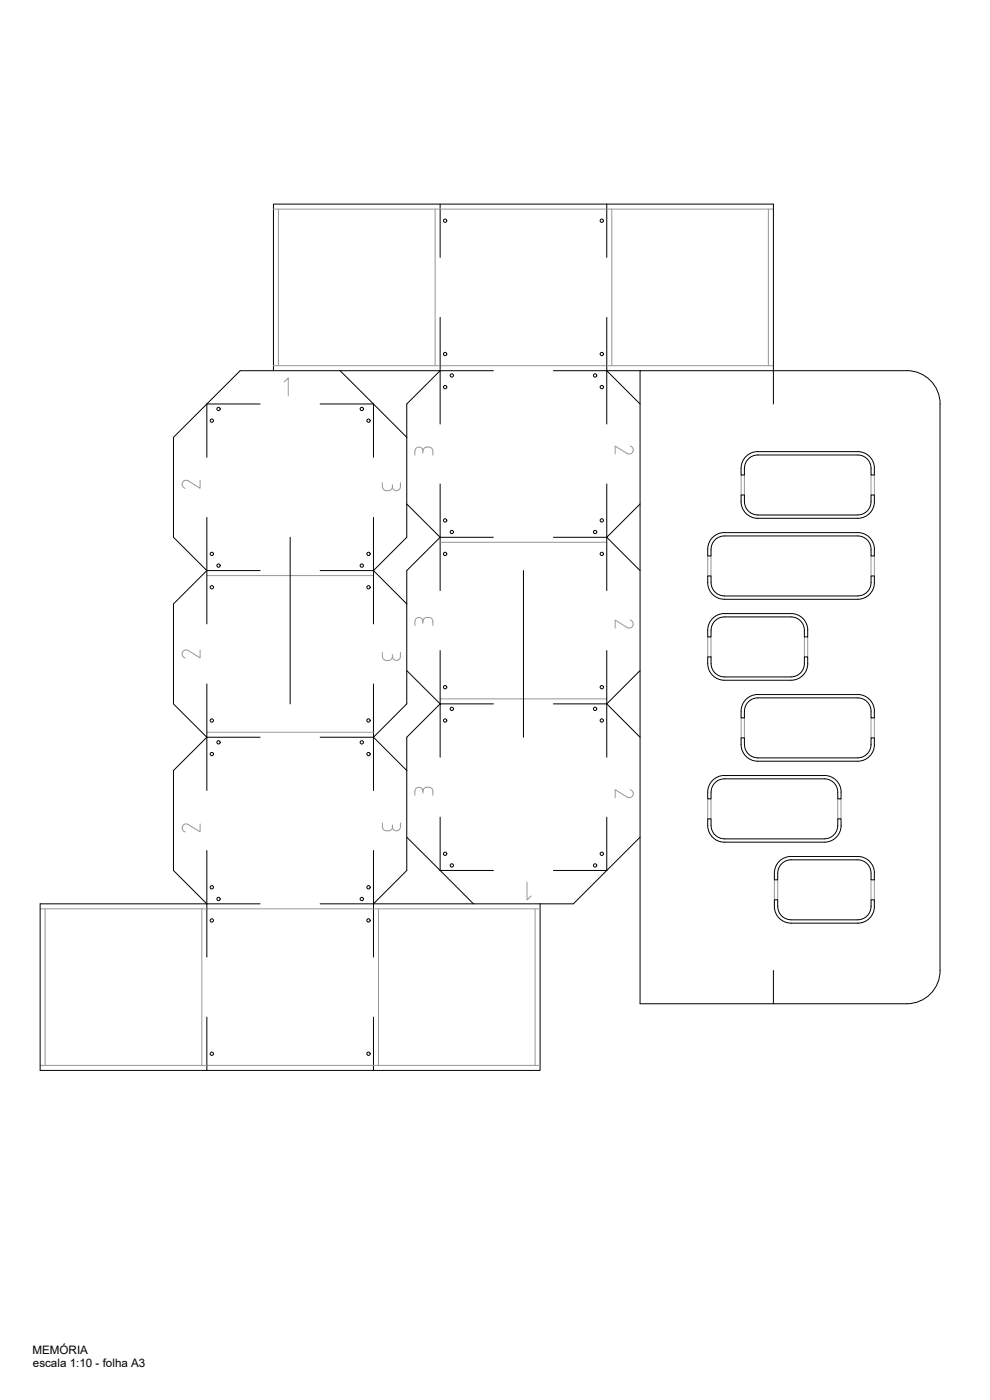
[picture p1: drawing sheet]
<svg xmlns="http://www.w3.org/2000/svg" width="297mm" height="420mm" viewBox="0 0 297 420" stroke-linecap="round" stroke-linejoin="round" font-family="sans-serif">
<defs><g id="words">
<g font-size="5.7" fill="#989898">
<text x="123.1" y="137.9">3</text>
<text x="183.4" y="137.6">2</text>
<text x="53.3" y="147.8">2</text>
<text x="113.6" y="148.5">3</text>
<text x="123.1" y="189.1">3</text>
<text x="183.4" y="189.8">2</text>
<text x="53.3" y="198.6">2</text>
<text x="123.1" y="239.9">3</text>
<text x="183.4" y="240.6">2</text>
<text x="53.3" y="250.8">2</text>
</g>
<g font-size="5.3" fill="#989898">
<text x="113.6" y="199.3">3</text>
<text x="113.6" y="250.5">3</text>
</g>
<g font-size="3.5">
<text x="9.7" y="406.3">MEMÓRIA</text>
<text x="9.9" y="410.1">escala 1:10 - folha A3</text>
</g>
</g></defs>
<!-- layer: 4. DOBRAS -->
<g fill="none" stroke="#000" stroke-width=".3">
<path d="M132.1 61.3v16M182.1 61.3v16M132.1 95.3v32M182.1 95.3v32M132.1 111.3h15.9M166.1 111.3h16M78 121.2h-15.9v16M96.1 121.2h16v16M62.1 155.3v31.9M112.1 155.3v15.9h-16M132.1 145.2v16M182.1 145.2v32"/>
<path d="M62.1 171.2h15.9M112.1 171.2v16M148 161.2h-15.9v16M166.1 161.2h16M132.1 195.2v16M182.1 195.2v32M62.1 205.3v31.9M112.1 205.3v16h-16M148 211.2h-15.9v16M166.1 211.2h16M62.1 221.3h15.9M112.1 221.3v15.9"/>
<path d="M62.1 255.2v32.1M112.1 255.2v32.1M132.1 245.2v16h15.9M182.1 245.2v16h-16M62.1 271.3h15.9M96.1 271.3h16M62.1 305.2v16M112.1 305.2v16"/>
</g>
<!-- layer: 1. CORTE -->
<g fill="none" stroke="#000" stroke-width=".3">
<path d="M82 111.3v-50h150.1v59.9M102 111.3l20 20M192 111.3h80.1a10 10 0 0 1 10 9.9l-.1 170.1a10 10 0 0 1-9.9 9.9h-80.1zM192 111.3h-9.9l9.9 9.9M122 151.3l10.1 9.9-10.1 10v40l-9.9 10.1 9.9 9.9M192 151.3l-9.9 9.9 9.9 10M217.3 159.9l40.1-.1a5 5 0 0 1 5 5M217.3 159.8a5 5 0 0 0-5 5v2.1h1a5.6 5.6 0 0 1 1.2-4.9 4 4 0 0 1 2.8-1.2M227.4 154.6h29.9M262.3 150.6v-2.1h-1a5.5 5.5 0 0 1-1.1 4.9 4 4 0 0 1-2.8 1.1M262.4 140.5a5 5 0 0 0-5.1-4.9l-29.9-.1a5 5 0 0 0-5 5v2.1h1a5.6 5.6 0 0 1 1.1-4.9 4 4 0 0 1 2.9-1.2h30a4 4 0 0 1 3.9 4v2.1h1v-2.1M262.4 150.5a5 5 0 0 1-5.1 5.1h-29.9a5 5 0 0 1-5-5v-2.1h1a5.6 5.6 0 0 0 1.1 4.9 4 4 0 0 0 2.9 1.1"/>
<path d="M87.1 161.2v50M157.1 171.2v50.1M217.3 160.8h40.1a4 4 0 0 1 3.9 4v2.1h1v-2.1M217.3 178.8a4 4 0 0 1-3.9-4l-.1-2h-1a5.9 5.9 0 0 0 2.5 6.4l1.7 .6 .8 .1M262.3 174.9v-2.1h-1a5.5 5.5 0 0 1-1.1 4.9 4 4 0 0 1-2.8 1.1l-40.1 .1M262.4 174.8a5 5 0 0 1-5 5.1h-40.1M122 181.3l-9.9-10.1 9.9-10v-40l10.1-9.9h-60l-20.1 20v29.9l10.1 10-10.1 10.1v29.9l10.1 10.1-10.1 9.9v30l10.1 10.1h-50.1v49.9h150.1v-49.9M212.3 189.1v2.1h1v-2.1M217.3 184.2l20.1-.1a5 5 0 0 1 5 5M217.3 185.1h20.1a4 4 0 0 1 3.9 4M217.3 185.1a4 4 0 0 0-3.9 4M217.3 184.1a5 5 0 0 0-5 5"/>
<path d="M241.3 189.1v2.1h1v-2.1M122 201.3l10.1 9.9-10.1 10.1v39.9l-9.9 10.1h59.9l20-20.1M192 201.3l-9.9 9.9 9.9 10.1M217.3 203.2l20.1-.1a4 4 0 0 0 3.9-3.9v-2.1h1a5.8 5.8 0 0 1-2.4 6.4l-1.6 .6-.9 .1h-20.1M217.3 203.1a4 4 0 0 1-4-3.9v-2.1h-1a5.9 5.9 0 0 0 2.5 6.4l1.7 .6 .8 .1M222.4 213.4v2.1h1v-2.1M222.4 213.4a5 5 0 0 1 5-5h29.9a5 5 0 0 1 5.1 5M223.4 213.4a4 4 0 0 1 4-4h30a4 4 0 0 1 3.9 4M261.3 213.4v2.1h1v-2.1M212.3 237.7v2.1h1v-2.1M217.3 233.7h30.1a4 4 0 0 1 4 4M217.3 232.7h30.1a5 5 0 0 1 5 5"/>
<path d="M217.3 233.7a4 4 0 0 0-3.9 4M217.3 232.7a5 5 0 0 0-5 5M251.4 237.7v2.1h.9v-2.1M262.4 223.4a5 5 0 0 1-5.1 5.1h-29.9a5 5 0 0 1-5-5v-2.1h1a5.6 5.6 0 0 0 1.1 4.9 4.1 4.1 0 0 0 2.9 1.2l30-.1a4 4 0 0 0 3.9-4v-2h1v2.1M122 251.2l20 20.1M217.3 251.8l30.1-.1a4 4 0 0 0 4-4v-2h.9a6 6 0 0 1-1.7 5.9 5 5 0 0 1-3.2 1.2h-30.1M217.3 251.7a4 4 0 0 1-3.9-4l-.1-2h-1a5.9 5.9 0 0 0 2.5 6.4l1.7 .6 .8 .1M262.4 272a5 5 0 0 1-5.1 5.1h-19.9a5 5 0 0 1-5.1-5v-2.1h1a4.9 4.9 0 0 0 2.5 5.7l1.6 .3 19.9 .1a4 4 0 0 0 4-4.1v-2h1v2.1M262.4 262a5 5 0 0 0-5.1-5h-19.9a5 5 0 0 0-5.1 5v2.1h1a5.6 5.6 0 0 1 1.2-4.9 4 4 0 0 1 2.9-1.2h19.9a4 4 0 0 1 4 4v2.1h1v-2.1M232.1 291.3v9.9"/>
</g>
<!-- layer: 3. CONTORNO -->
<g fill="none" stroke="#989898" stroke-width=".3">
<path d="M82 62.8h150.1M83.5 62.8v46.9M130.6 62.8v46.9M183.6 62.8v46.9M230.5 62.8v46.9M82 109.7h150.1M222.4 142.6v5.9M223.4 142.6v5.9M261.3 142.6v5.9M262.3 142.6v5.9M62.1 172.7h50M132.1 162.8h50"/>
<path d="M212.3 166.9v5.9M213.3 166.9v5.9M261.3 166.9v5.9M262.3 166.9v5.9M212.3 191.2v5.9M213.3 191.2v5.9M241.3 191.2v5.9M242.3 191.2v5.9M62.1 219.8h50M132.1 209.7h50M222.4 215.5v5.9M223.4 215.5v5.9"/>
<path d="M261.3 215.5v5.9M262.3 215.5v5.9M212.3 239.8v5.9M213.3 239.8v5.9M251.4 239.8v5.9M252.3 239.8v5.9M12 272.8h150.1M13.5 272.8v46.9M60.6 272.8v46.9M113.6 272.8v46.9M160.5 272.8v46.9M232.3 264.1v5.9"/>
<path d="M233.3 264.1v5.9M261.3 264.1v5.9M262.3 264.1v5.9M12 319.7h150.1"/>
</g>
<!-- layer: 2. GRAVURA -->
<g fill="none" stroke="#000" stroke-width=".3">
<circle cx="133.6" cy="66.2" r=".5"/>
<circle cx="180.6" cy="66.2" r=".5"/>
<circle cx="133.6" cy="106.2" r=".5"/>
<circle cx="133.6" cy="116.2" r=".5"/>
<circle cx="135.6" cy="112.7" r=".5"/>
<circle cx="178.6" cy="112.7" r=".5"/>
<circle cx="180.6" cy="116.2" r=".5"/>
<circle cx="180.6" cy="106.2" r=".5"/>
<circle cx="63.6" cy="126.2" r=".5"/>
<circle cx="65.6" cy="122.7" r=".5"/>
<circle cx="108.6" cy="122.7" r=".5"/>
<circle cx="110.6" cy="126.2" r=".5"/>
<circle cx="133.6" cy="156.2" r=".5"/>
<circle cx="135.6" cy="159.7" r=".5"/>
<circle cx="178.6" cy="159.7" r=".5"/>
<circle cx="180.6" cy="156.2" r=".5"/>
<circle cx="63.6" cy="166.2" r=".5"/>
<circle cx="63.6" cy="176.2" r=".5"/>
<circle cx="65.6" cy="169.7" r=".5"/>
<circle cx="108.6" cy="169.7" r=".5"/>
<circle cx="110.6" cy="176.2" r=".5"/>
<circle cx="110.6" cy="166.2" r=".5"/>
<circle cx="133.6" cy="166.2" r=".5"/>
<circle cx="180.6" cy="166.2" r=".5"/>
<circle cx="63.6" cy="216.2" r=".5"/>
<circle cx="110.6" cy="216.2" r=".5"/>
<circle cx="133.6" cy="216.2" r=".5"/>
<circle cx="133.6" cy="206.2" r=".5"/>
<circle cx="135.6" cy="212.7" r=".5"/>
<circle cx="178.6" cy="212.7" r=".5"/>
<circle cx="180.6" cy="216.2" r=".5"/>
<circle cx="180.6" cy="206.2" r=".5"/>
<circle cx="63.6" cy="226.3" r=".5"/>
<circle cx="65.6" cy="222.8" r=".5"/>
<circle cx="108.6" cy="222.8" r=".5"/>
<circle cx="110.6" cy="226.3" r=".5"/>
<circle cx="133.6" cy="256.2" r=".5"/>
<circle cx="135.6" cy="259.7" r=".5"/>
<circle cx="178.6" cy="259.7" r=".5"/>
<circle cx="180.6" cy="256.2" r=".5"/>
<circle cx="63.6" cy="276.2" r=".5"/>
<circle cx="63.6" cy="266.3" r=".5"/>
<circle cx="65.6" cy="269.8" r=".5"/>
<circle cx="108.6" cy="269.8" r=".5"/>
<circle cx="110.6" cy="276.2" r=".5"/>
<circle cx="110.6" cy="266.3" r=".5"/>
<circle cx="63.6" cy="316.2" r=".5"/>
<circle cx="110.6" cy="316.2" r=".5"/>
</g>
<!-- layer: 5. TEXTO -->
<path d="M85.3 114.6l1.2-1.2v5.4M158.1 264.7v5.4l1.2-1.2" fill="none" stroke="#989898" stroke-width=".3"/>
<use href="#words"/>
</svg>
